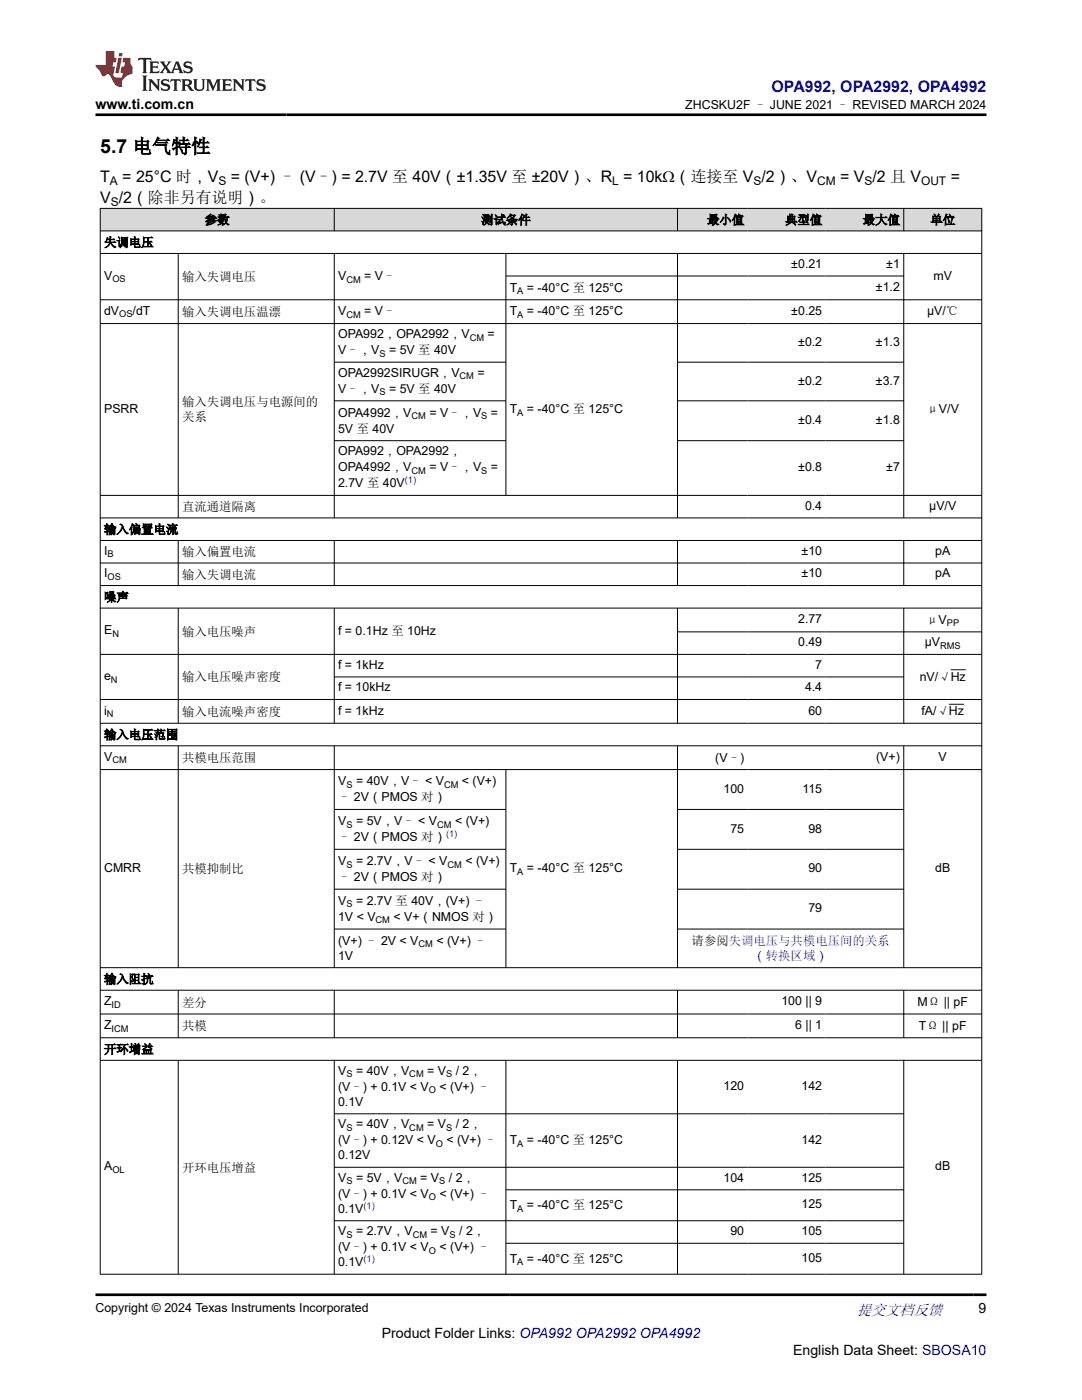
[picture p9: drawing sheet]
<svg xmlns="http://www.w3.org/2000/svg" width="216mm" height="279mm" viewBox="0 0 216 279" stroke-linecap="round" stroke-linejoin="round" font-family="sans-serif">
<defs><g id="words">
<text font-size="3.9" x="20" y="30.5">5.7 电气特性</text>
<text font-size="3.2" fill="#00f" x="154" y="18.3">OPA992, OPA2992, OPA4992</text>
<g font-size="3.2">
<text x="20" y="36.3">T</text>
<text x="20" y="40.4">V /2（除非另有说明）。</text>
<text x="24.4" y="36.3">= 25°C 时，V</text>
<text x="46.1" y="36.3">= (V+) – (V–) = 2.7V 至 40V（±1.35V 至 ±20V）、R = 10kΩ（连接至 V /2）、V</text>
<text x="167.6" y="36.3">= V /2 且 V</text>
<text x="189.7" y="36.3">=</text>
</g>
<text font-size="3" fill="#00f" x="171" y="262.4">提交文档反馈</text>
<g font-size="2.8">
<text x="19" y="21.7">www.ti.com.cn</text>
<text x="195.3" y="262.1">9</text>
<text x="76.2" y="266.9">Product Folder Links: OPA992 OPA2992 OPA4992</text>
<text x="158.3" y="270.3">English Data Sheet: SBOSA10</text>
</g>
<g font-size="2.5">
<text x="136.7" y="21.8">ZHCSKU2F – JUNE 2021 – REVISED MARCH 2024</text>
<text x="40.9" y="44.7">参数</text>
<text x="96" y="44.7">测试条件</text>
<text x="141.1" y="44.7">最小值</text>
<text x="156.7" y="44.7">典型值</text>
<text x="172.2" y="44.7">最大值</text>
<text x="185.6" y="44.7">单位</text>
<text x="20.8" y="49.2">失调电压</text>
<text x="157.9" y="53.5">±0.21</text>
<text x="176.8" y="53.5">±1</text>
<text x="20.8" y="55.8">V</text>
<text x="36.3" y="56.1">输入失调电压</text>
<text x="67.5" y="56">V</text>
<text x="72.7" y="56">= V–</text>
<text x="101.7" y="58.2">T</text>
<text x="105.1" y="58.2">= -40°C 至 125°C</text>
<text x="174.8" y="58.1">±1.2</text>
<text x="186.3" y="55.8">mV</text>
<text x="20.8" y="62.8">dV</text>
<text x="26.5" y="62.8">/dT</text>
<text x="36.3" y="63.1">输入失调电压温漂</text>
<text x="67.5" y="63">V</text>
<text x="72.7" y="63">= V–</text>
<text x="101.7" y="63">T</text>
<text x="105.1" y="63">= -40°C 至 125°C</text>
<text x="157.9" y="62.8">±0.25</text>
<text x="185" y="63">µV/℃</text>
<text x="67.5" y="70.7">V–，V</text>
<text x="67.5" y="67.5">OPA992，OPA2992，V</text>
<text x="77.6" y="70.7">= 5V 至 40V</text>
<text x="97.3" y="67.5">=</text>
<text x="159.3" y="69.1">±0.2</text>
<text x="174.8" y="69.1">±1.3</text>
<text x="67.5" y="75.2">OPA2992SIRUGR，V</text>
<text x="95.3" y="75.2">=</text>
<text x="159.3" y="76.8">±0.2</text>
<text x="174.8" y="76.8">±3.7</text>
<text x="20.8" y="82.4">PSRR</text>
<text x="36.3" y="81">输入失调电压与电源间的</text>
<text x="36.3" y="84">关系</text>
<text x="67.5" y="78.4">V–，V</text>
<text x="67.5" y="83.1">OPA4992，V</text>
<text x="77.6" y="78.4">= 5V 至 40V</text>
<text x="85.7" y="83.1">= V–，V</text>
<text x="98" y="83.1">=</text>
<text x="101.7" y="82.5">T</text>
<text x="105.1" y="82.5">= -40°C 至 125°C</text>
<text x="184.9" y="82.5">μV/V</text>
<text x="67.5" y="86.3">5V 至 40V</text>
<text x="159.3" y="84.6">±0.4</text>
<text x="174.8" y="84.6">±1.8</text>
<text x="67.5" y="90.8">OPA992，OPA2992，</text>
<text x="67.5" y="94">OPA4992，V</text>
<text x="85.7" y="94">= V–，V</text>
<text x="98" y="94">=</text>
<text x="159.3" y="94">±0.8</text>
<text x="176.8" y="94">±7</text>
<text x="67.5" y="97.3">2.7V 至 40V</text>
<text x="160.6" y="101.8">0.4</text>
<text x="185.4" y="101.8">µV/V</text>
<text x="20.8" y="106.5">输入偏置电流</text>
<text x="36.3" y="102">直流通道隔离</text>
<text x="20.8" y="110.8">I</text>
<text x="36.3" y="111">输入偏置电流</text>
<text x="160" y="110.8">±10</text>
<text x="186.6" y="110.8">pA</text>
<text x="20.8" y="115.2">I</text>
<text x="20.8" y="120">噪声</text>
<text x="36.3" y="115.5">输入失调电流</text>
<text x="160" y="115.2">±10</text>
<text x="186.6" y="115.2">pA</text>
<text x="159.3" y="124.4">2.77</text>
<text x="184.8" y="124.5">μV</text>
<text x="20.8" y="126.6">E</text>
<text x="36.3" y="126.9">输入电压噪声</text>
<text x="67.5" y="126.7">f = 0.1Hz 至 10Hz</text>
<text x="159.3" y="129">0.49</text>
<text x="184.5" y="129">µV</text>
<text x="20.8" y="135.7">e</text>
<text x="36.3" y="136">输入电压噪声密度</text>
<text x="67.5" y="133.5">f = 1kHz</text>
<text x="67.5" y="138">f = 10kHz</text>
<text x="160.6" y="138">4.4</text>
<text x="162.7" y="133.5">7</text>
<text x="183.5" y="135.9">nV/√Hz</text>
<text x="20.8" y="142.6">i</text>
<text x="36.3" y="142.9">输入电流噪声密度</text>
<text x="67.5" y="142.6">f = 1kHz</text>
<text x="161.3" y="142.6">60</text>
<text x="183.9" y="142.7">fA/√Hz</text>
<text x="20.8" y="147.5">输入电压范围</text>
<text x="20.8" y="151.9">V</text>
<text x="36.3" y="152.1">共模电压范围</text>
<text x="142.7" y="152">(V–)</text>
<text x="174.8" y="151.9">(V+)</text>
<text x="187.3" y="151.9">V</text>
<text x="67.5" y="159.9">– 2V（PMOS 对）</text>
<text x="67.5" y="156.7">V</text>
<text x="71" y="156.7">= 40V，V– &lt; V</text>
<text x="92.2" y="156.7">&lt; (V+)</text>
<text x="144.4" y="158.2">100</text>
<text x="160.1" y="158.2">115</text>
<text x="67.5" y="167.9">– 2V（PMOS 对）</text>
<text x="67.5" y="164.7">V</text>
<text x="71" y="164.7">= 5V，V– &lt; V</text>
<text x="90.8" y="164.7">&lt; (V+)</text>
<text x="145.7" y="166.2">75</text>
<text x="161.3" y="166.2">98</text>
<text x="20.8" y="174">CMRR</text>
<text x="67.5" y="172.6">V</text>
<text x="71" y="172.6">= 2.7V，V– &lt; V</text>
<text x="92.9" y="172.6">&lt; (V+)</text>
<text x="186.6" y="174">dB</text>
<text x="36.3" y="174.2">共模抑制比</text>
<text x="67.5" y="175.8">– 2V（PMOS 对）</text>
<text x="101.7" y="174.1">T</text>
<text x="105.1" y="174.1">= -40°C 至 125°C</text>
<text x="161.3" y="174.1">90</text>
<text x="67.5" y="183.8">1V &lt; V</text>
<text x="67.5" y="180.6">V</text>
<text x="71" y="180.6">= 2.7V 至 40V，(V+) –</text>
<text x="78.5" y="183.8">&lt; V+（NMOS 对）</text>
<text x="161.3" y="182.1">79</text>
<text x="67.5" y="191.5">1V</text>
<text x="67.5" y="188.5">(V+) – 2V &lt; V</text>
<text x="87.1" y="188.5">&lt; (V+) –</text>
<text x="138" y="188.5">请参阅失调电压与共模电压间的关系</text>
<text x="20.8" y="196.3">输入阻抗</text>
<text x="20.8" y="200.6">Z</text>
<text x="36.3" y="200.9">差分</text>
<text x="155.9" y="200.6">100 || 9</text>
<text x="183.1" y="200.8">MΩ || pF</text>
<text x="20.8" y="205.4">Z</text>
<text x="36.3" y="205.6">共模</text>
<text x="158.7" y="205.4">6 || 1</text>
<text x="183.4" y="205.5">TΩ || pF</text>
<text x="20.8" y="210.2">开环增益</text>
<text x="67.5" y="214.5">V</text>
<text x="71" y="214.5">= 40V，V</text>
<text x="85.2" y="214.5">= V</text>
<text x="90.9" y="214.5">/ 2，</text>
<text x="67.5" y="220.7">0.1V</text>
<text x="67.5" y="217.7">(V–) + 0.1V &lt; V</text>
<text x="87.7" y="217.7">&lt; (V+) –</text>
<text x="144.4" y="217.6">120</text>
<text x="159.9" y="217.6">142</text>
<text x="67.5" y="225.2">V</text>
<text x="71" y="225.2">= 40V，V</text>
<text x="85.2" y="225.2">= V</text>
<text x="90.9" y="225.2">/ 2，</text>
<text x="20.8" y="233.6">A</text>
<text x="36.3" y="233.8">开环电压增益</text>
<text x="67.5" y="231.3">0.12V</text>
<text x="67.5" y="228.4">(V–) + 0.12V &lt; V</text>
<text x="89.1" y="228.4">&lt; (V+) –</text>
<text x="101.7" y="228.4">T</text>
<text x="105.1" y="228.4">= -40°C 至 125°C</text>
<text x="159.9" y="228.3">142</text>
<text x="186.6" y="233.6">dB</text>
<text x="67.5" y="239.1">(V–) + 0.1V &lt; V</text>
<text x="67.5" y="235.8">V</text>
<text x="71" y="235.8">= 5V，V</text>
<text x="83.9" y="235.8">= V</text>
<text x="87.7" y="239.1">&lt; (V+) –</text>
<text x="89.6" y="235.8">/ 2，</text>
<text x="144.4" y="235.8">104</text>
<text x="159.9" y="235.8">125</text>
<text x="67.5" y="242">0.1V</text>
<text x="101.7" y="241.3">T</text>
<text x="105.1" y="241.3">= -40°C 至 125°C</text>
<text x="159.9" y="241.2">125</text>
<text x="67.5" y="249.7">(V–) + 0.1V &lt; V</text>
<text x="67.5" y="246.5">V</text>
<text x="71" y="246.5">= 2.7V，V</text>
<text x="85.9" y="246.5">= V</text>
<text x="87.7" y="249.7">&lt; (V+) –</text>
<text x="91.6" y="246.5">/ 2，</text>
<text x="101.7" y="252">T</text>
<text x="105.1" y="252">= -40°C 至 125°C</text>
<text x="145.7" y="246.5">90</text>
<text x="159.9" y="246.5">105</text>
<text x="159.9" y="251.9">105</text>
<text x="67.5" y="252.7">0.1V</text>
<text x="19" y="261.8">Copyright © 2024 Texas Instruments Incorporated</text>
</g>
<text font-size="2.5" fill="#00f" x="150.4" y="191.5">（转换区域）</text>
<g font-size="2.4">
<text x="21.9" y="36.9">A</text>
<text x="22.1" y="41.1">S</text>
<text x="43.6" y="36.9">S</text>
<text x="122.2" y="36.9">L</text>
<text x="150.4" y="36.9">S</text>
<text x="163.1" y="36.9">CM</text>
<text x="172.5" y="36.9">S</text>
<text x="183.8" y="36.9">OUT</text>
</g>
<g font-size="1.9">
<text x="22.4" y="56.3">OS</text>
<text x="69.1" y="56.5">CM</text>
<text x="103.2" y="58.7">A</text>
<text x="23.8" y="63.3">OS</text>
<text x="69.1" y="63.5">CM</text>
<text x="103.2" y="63.5">A</text>
<text x="75.7" y="71.2">S</text>
<text x="93.7" y="68">CM</text>
<text x="91.7" y="75.7">CM</text>
<text x="75.7" y="78.9">S</text>
<text x="82.1" y="83.6">CM</text>
<text x="96" y="83.6">S</text>
<text x="103.2" y="83">A</text>
<text x="82.1" y="94.5">CM</text>
<text x="96" y="94.5">S</text>
<text x="21.5" y="111.2">B</text>
<text x="21.5" y="115.7">OS</text>
<text x="188.9" y="125">PP</text>
<text x="22.4" y="127.1">N</text>
<text x="187.6" y="129.5">RMS</text>
<text x="22.1" y="136.2">N</text>
<text x="21.3" y="143.1">N</text>
<text x="22.4" y="152.3">CM</text>
<text x="69.1" y="157.2">S</text>
<text x="88.6" y="157.2">CM</text>
<text x="69.1" y="165.2">S</text>
<text x="87.2" y="165.2">CM</text>
<text x="69.1" y="173.1">S</text>
<text x="89.3" y="173.1">CM</text>
<text x="103.2" y="174.6">A</text>
<text x="69.1" y="181.1">S</text>
<text x="74.9" y="184.3">CM</text>
<text x="83.5" y="189">CM</text>
<text x="22.3" y="201.1">ID</text>
<text x="22.3" y="205.9">ICM</text>
<text x="69.1" y="215">S</text>
<text x="81.7" y="215">CM</text>
<text x="89" y="215">S</text>
<text x="85.6" y="218.2">O</text>
<text x="69.1" y="225.7">S</text>
<text x="81.7" y="225.7">CM</text>
<text x="89" y="225.7">S</text>
<text x="87" y="228.9">O</text>
<text x="103.2" y="228.9">A</text>
<text x="22.4" y="234.1">OL</text>
<text x="69.1" y="236.3">S</text>
<text x="80.3" y="236.3">CM</text>
<text x="85.6" y="239.5">O</text>
<text x="87.6" y="236.3">S</text>
<text x="103.2" y="241.8">A</text>
<text x="69.1" y="247">S</text>
<text x="82.4" y="247">CM</text>
<text x="85.6" y="250.2">O</text>
<text x="89.7" y="247">S</text>
<text x="103.2" y="252.5">A</text>
</g>
<g font-size="1.9" fill="#00f">
<text x="80.8" y="96.4">(1)</text>
<text x="89" y="167.1">(1)</text>
<text x="72.5" y="241.2">(1)</text>
<text x="72.5" y="251.9">(1)</text>
</g>
</g></defs>
<g fill="#d8d8d8">
<path d="M20 41.6h175.9v4.5h-175.9z" fill-rule="evenodd"/>
<path d="M20.1 41.6h46.5v4.4h-46.5z" fill-rule="evenodd"/>
<path d="M66.8 41.6h68.3v4.4h-68.3z" fill-rule="evenodd"/>
<path d="M135.3 41.6h13.9v4.4h-13.9z" fill-rule="evenodd"/>
<path d="M149.2 41.6h15.6v4.4h-15.6z" fill-rule="evenodd"/>
<path d="M164.8 41.6h15.5v4.4h-15.5z" fill-rule="evenodd"/>
<path d="M180.4 41.6h15.4v4.4h-15.4z" fill-rule="evenodd"/>
</g>
<g fill="none" stroke="#000" stroke-width=".2">
<path d="M19.9 41.6h176.1M19.9 46.1h176.1M19.9 50.6h176.1M19.9 59.8h176.1M20 41.5v212.9M35.6 50.6v52.8M66.7 41.5v4.6M66.7 50.6v52.8M100.9 50.6v48.3M100.9 55.1h79.5M135.2 41.5v4.6M135.2 50.6v52.8"/>
<path d="M180.3 41.5v4.6M180.3 50.6v52.8M195.9 41.5v212.9M19.9 64.6h176.1M66.7 72.3h34.3M66.7 80h34.3M135.2 72.3h45.2M135.2 80h45.2M19.9 98.9h176.1M66.7 87.9h34.3M135.2 87.9h45.2M19.9 103.4h176.1"/>
<path d="M19.9 107.9h176.1M19.9 112.4h176.1M19.9 116.9h176.1M35.6 107.9v9M66.7 107.9v9M135.2 107.9v9M180.3 107.9v9M19.9 121.4h176.1M19.9 139.6h176.1M35.6 121.4v23M66.7 121.4v23M66.7 135.1h113.7"/>
<path d="M135.2 121.4v23M135.2 126.1h60.8M180.3 121.4v23M189.7 133.7h3M196 130.6h-176.1M19.9 144.3h176.1M19.9 148.8h176.1M19.9 153.6h176.1M35.6 148.8v44.4M66.7 148.8v44.4M100.9 153.6v39.6M135.2 148.8v44.4"/>
<path d="M180.3 148.8v44.4M189.4 140.5h3M66.7 161.5h34.3M66.7 169.5h34.3M66.7 177.5h34.3M135.2 161.5h45.2M135.2 169.5h45.2M135.2 177.5h45.2M19.9 193.1h176.1M19.9 197.6h176.1M35.6 197.6v9.6M66.7 197.6v9.6"/>
<path d="M66.7 185.4h34.3M135.2 197.6v9.6M135.2 185.4h45.2M180.3 197.6v9.6M19.9 202.4h176.1M19.9 207.1h176.1M19.9 211.6h176.1M35.6 211.6v42.8M66.7 211.6v42.8M100.9 211.6v42.8M135.2 211.6v42.8M180.3 211.6v42.8"/>
<path d="M66.7 222.3h113.7M66.7 233h113.7M100.9 237.5h79.5M19.9 254.3h176.1M66.7 243.6h113.7M100.9 248.1h79.5"/>
</g>
<path d="M27.7 11.6l-.2 .5 .5-.2h.6v.1v2.2l-.2 .4h1l-.2-.4v-2.2v-.1h.5l.5 .2-.1-.5zM29.8 12.3l.2 .4v1.5l-.2 .4h1.9l.1-.6a1.08 1.08 0 0 1-1.3 .2v-.7h.6l.4 .2v-.7l-.4 .2h-.6v-.5l.2-.2a1 1 0 0 1 1 .3l-.1-.5zM31.8 12.3l1 1.1-1 1.2h.9l-.2-.2 .4-.8 .5 .8-.2 .2h1.6l-.2-.2 .1-.5h1l.1 .5-.1 .2h.9l-.2-.3-.8-2h-.5l-1 2.2-.8-1.1 .9-1.1h-.8l.2 .2-.5 .6-.3-.6 .1-.2zM35.2 12.7l.4 1h-.8zM36.8 12.4a.65 .65 0 0 0-.2 .7 .65 .65 0 0 0 .6 .5l.7 .1 .1 .3a.79 .79 0 0 1-.7 .4 .79 .79 0 0 1-.7-.5l.1 .7 .2-.1a.93 .93 0 0 0 1.1 .1 .93 .93 0 0 0 .4-1 1.46 1.46 0 0 0-1.2-.6l-.1-.3a1.09 1.09 0 0 1 1.2 .2l-.2-.6-.1 .1-.6-.2zM28.4 15.1l.2 .4v2.2l-.2 .4h1l-.2-.4v-2.2l.2-.4zM29.6 15.8l.2 .4v1.5l-.2 .4h.8l-.3-.4v-1.3l1.7 1.8v-2l.2-.4h-.8l.2 .2 .1 1.1-1.2-1.3zM32.3 15.9a.65 .65 0 0 0-.2 .8 .65 .65 0 0 0 .7 .4l.6 .2 .1 .2a.79 .79 0 0 1-.7 .4 .79 .79 0 0 1-.7-.5l.1 .7 .2-.1a.93 .93 0 0 0 1.1 .1 .93 .93 0 0 0 .4-.9 1.46 1.46 0 0 0-1.2-.6l-.1-.4a1.09 1.09 0 0 1 1.2 .2l-.2-.6-.1 .1-.6-.1zM34.1 15.8l-.1 .6a.63 .63 0 0 1 .7-.3l.1 1.6-.3 .4h1l-.2-.4v-1.6a.66 .66 0 0 1 .8 .3l-.1-.6zM36.2 15.8l.2 .4v1.5l-.2 .4h.9l-.2-.2v-.7h.5l.1 .2a.79 .79 0 0 0 1.2 .6l-1-.9a.61 .61 0 0 0 .6-.6 .61 .61 0 0 0-.5-.7zM36.9 16.1h.2a.47 .47 0 0 1 .5 .1 .47 .47 0 0 1 .1 .5l-.2 .1-.6 .1zM38.5 15.8l.2 .2a2.27 2.27 0 0 0 .4 2 1.04 1.04 0 0 0 1.7-.7v-1.3l.2-.2h-.8l.2 .4v1.1a.6 .6 0 0 1-.6 .6 .6 .6 0 0 1-.6-.6v-1.1l.3-.4zM41.1 15.8l.2 .4v1.5l-.2 .4h.7l-.2-.4v-1.4l.9 1.9 .8-1.9v1.4l-.2 .4h1l-.3-.4v-1.5l.3-.4h-.8l-.7 1.5-.7-1.5zM44.3 15.8l.2 .4v1.5l-.2 .4h1.9l.1-.6a1.09 1.09 0 0 1-1.3 .2v-.7h.6l.4 .2v-.6l-.4 .2h-.6v-.6l.2-.1a1.01 1.01 0 0 1 1 .3l-.1-.6zM46.4 15.8l.3 .4v1.5l-.3 .4h.8l-.2-.4v-1.3l1.6 1.8v-2l.2-.4h-.7l.2 .2v1.1l-1.2-1.3zM49 15.8l-.1 .6a.63 .63 0 0 1 .8-.3v1.6l-.3 .4h1l-.2-.4v-1.6a.66 .66 0 0 1 .8 .3l-.1-.6zM51.4 15.9a.65 .65 0 0 0-.2 .8 .65 .65 0 0 0 .6 .4l.6 .2 .2 .2a.79 .79 0 0 1-.8 .4 .79 .79 0 0 1-.6-.5l.1 .7 .2-.1a.93 .93 0 0 0 1 .1 .93 .93 0 0 0 .5-.9 1.46 1.46 0 0 0-1.3-.6l-.1-.4a1.09 1.09 0 0 1 1.3 .2l-.2-.6-.2 .1-.5-.1z" fill="#231f20"/>
<path d="M21.1 10.2v2.8h-2.1l.1 .3 .9 1a.95 .95 0 0 0 .9 .9 .59 .59 0 0 1 .6-.4 .59 .59 0 0 1 .5 .4l.4 .7a1.59 1.59 0 0 0 2.1 1.4 1.61 1.61 0 0 1 1-2.3l1-.3-.1-1.5a1.59 1.59 0 0 1-.4-1.7h-1.4l-.2 .9h.5l-.1 .9h-.5l-.2 1v.2l.4 .1-.2 .9h-.6a.73 .73 0 0 1-1.1-.7l.3-1.5h-.5l.2-.9h.5l.2-.9h-.5v-1.3zM23.6 11.5l-.6 3.1h.7l.6-3.1zM23.8 10.6l-.1 .6h.7l.1-.6z" fill="#ed1c24"/>
<path d="M19 22.9h177.8M19 258.4h177.8" fill="none" stroke="#000" stroke-width=".53"/>
<use href="#words"/>
</svg>
